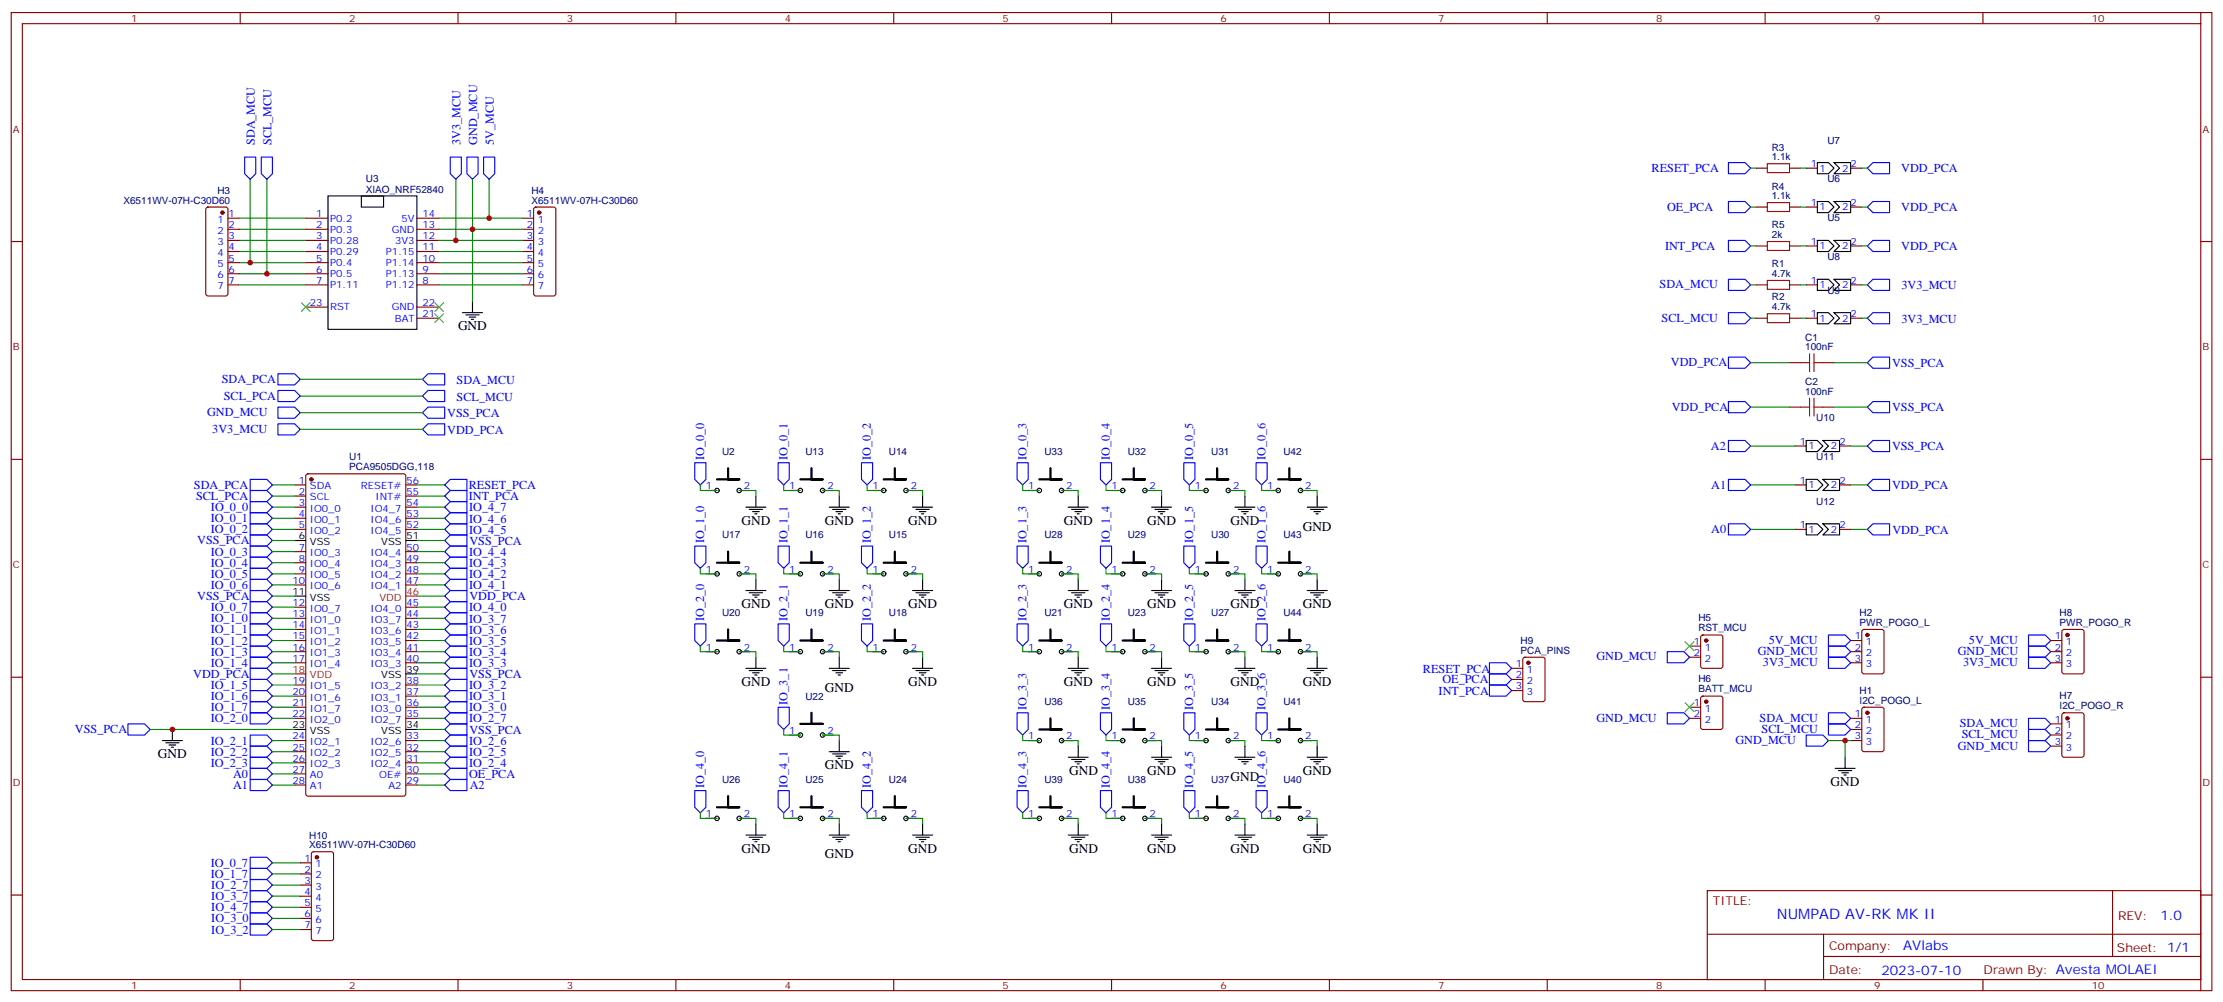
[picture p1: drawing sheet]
<svg xmlns="http://www.w3.org/2000/svg" width="706mm" height="318mm" viewBox="0 0 706 318" stroke-linecap="round" stroke-linejoin="round" font-family="sans-serif">
<defs><g id="words">
<text font-size="4.6" fill="#00f" x="564" y="291.7">NUMPAD AV-RK MK II</text>
<g font-size="4.2">
<text x="145.4" y="104.9">GND</text>
<text x="235.3" y="166.6">GND</text>
<text x="261.8" y="166.6">GND</text>
<text x="288.3" y="166.6">GND</text>
<text x="337.6" y="166.6">GND</text>
<text x="364.1" y="166.6">GND</text>
<text x="390.6" y="166.6">GND</text>
<text x="413.5" y="168.4">GND</text>
<text x="235.3" y="193.1">GND</text>
<text x="261.8" y="193.1">GND</text>
<text x="288.3" y="193.1">GND</text>
<text x="337.6" y="193.1">GND</text>
<text x="364.1" y="193.1">GND</text>
<text x="390.6" y="193.1">GND</text>
<text x="413.5" y="193.1">GND</text>
<text x="235.3" y="217.8">GND</text>
<text x="261.8" y="219.5">GND</text>
<text x="288.3" y="217.8">GND</text>
<text x="337.6" y="217.8">GND</text>
<text x="364.1" y="217.8">GND</text>
<text x="390.6" y="217.8">GND</text>
<text x="413.5" y="217.8">GND</text>
<text x="50.1" y="240.7">GND</text>
<text x="261.8" y="244.2">GND</text>
<text x="339.4" y="246">GND</text>
<text x="364.1" y="246">GND</text>
<text x="413.5" y="246">GND</text>
<text x="390.6" y="247.8">GND</text>
<text x="581.1" y="249.5">GND</text>
<text x="235.3" y="270.7">GND</text>
<text x="261.8" y="272.5">GND</text>
<text x="288.3" y="270.7">GND</text>
<text x="339.4" y="270.7">GND</text>
<text x="364.1" y="270.7">GND</text>
<text x="390.6" y="270.7">GND</text>
<text x="413.5" y="270.7">GND</text>
</g>
<g font-size="4.2" fill="#00f">
<text x="685.7" y="291.9">1.0</text>
<text x="604.1" y="301.5">AVlabs</text>
<text x="597.2" y="309.3">2023-07-10</text>
</g>
<g font-size="3.9" fill="#00f">
<text x="80.9" y="46.1" transform="rotate(-90 80.9 46.1)">SDA_MCU</text>
<text x="86.2" y="46.1" transform="rotate(-90 86.2 46.1)">SCL_MCU</text>
<text x="146.1" y="46.1" transform="rotate(-90 146.1 46.1)">3V3_MCU</text>
<text x="151.4" y="46.1" transform="rotate(-90 151.4 46.1)">GND_MCU</text>
<text x="156.7" y="46.1" transform="rotate(-90 156.7 46.1)">5V_MCU</text>
<text x="524.2" y="54.6">RESET_PCA</text>
<text x="603.5" y="54.7">VDD_PCA</text>
<text x="529.1" y="67">OE_PCA</text>
<text x="603.5" y="67">VDD_PCA</text>
<text x="528.5" y="79.3">INT_PCA</text>
<text x="603.5" y="79.4">VDD_PCA</text>
<text x="526.8" y="91.5">SDA_MCU</text>
<text x="603.6" y="91.9">3V3_MCU</text>
<text x="527.4" y="102.1">SCL_MCU</text>
<text x="603.6" y="102.5">3V3_MCU</text>
<text x="530.4" y="116.3">VDD_PCA</text>
<text x="600.6" y="116.5">VSS_PCA</text>
<text x="70.4" y="121.7">SDA_PCA</text>
<text x="144.9" y="121.9">SDA_MCU</text>
<text x="71" y="127">SCL_PCA</text>
<text x="144.9" y="127.1">SCL_MCU</text>
<text x="530.6" y="130.4">VDD_PCA</text>
<text x="600.6" y="130.6">VSS_PCA</text>
<text x="65.7" y="132">GND_MCU</text>
<text x="67.4" y="137.3">3V3_MCU</text>
<text x="142" y="132.3">VSS_PCA</text>
<text x="142" y="137.6">VDD_PCA</text>
<text x="543" y="143">A2</text>
<text x="600.5" y="142.8">VSS_PCA</text>
<text x="223.5" y="146" transform="rotate(-90 223.5 146)">IO_0_0</text>
<text x="250" y="146" transform="rotate(-90 250 146)">IO_0_1</text>
<text x="276.4" y="146" transform="rotate(-90 276.4 146)">IO_0_2</text>
<text x="325.8" y="146" transform="rotate(-90 325.8 146)">IO_0_3</text>
<text x="352.3" y="146" transform="rotate(-90 352.3 146)">IO_0_4</text>
<text x="378.7" y="146" transform="rotate(-90 378.7 146)">IO_0_5</text>
<text x="401.7" y="146" transform="rotate(-90 401.7 146)">IO_0_6</text>
<text x="61.6" y="155.2">SDA_PCA</text>
<text x="148.8" y="155.1">RESET_PCA</text>
<text x="543.2" y="155.1">A1</text>
<text x="600.5" y="155.1">VDD_PCA</text>
<text x="62.2" y="158.7">SCL_PCA</text>
<text x="148.8" y="158.6">INT_PCA</text>
<text x="66.9" y="165.8">IO_0_1</text>
<text x="67" y="162.3">IO_0_0</text>
<text x="148.9" y="162.3">IO_4_7</text>
<text x="148.9" y="165.9">IO_4_6</text>
<text x="62.6" y="172.8">VSS_PCA</text>
<text x="66.9" y="169.3">IO_0_2</text>
<text x="148.9" y="169.4">IO_4_5</text>
<text x="149" y="172.9">VSS_PCA</text>
<text x="223.5" y="172.5" transform="rotate(-90 223.5 172.5)">IO_1_0</text>
<text x="250" y="172.5" transform="rotate(-90 250 172.5)">IO_1_1</text>
<text x="276.4" y="172.5" transform="rotate(-90 276.4 172.5)">IO_1_2</text>
<text x="325.8" y="172.5" transform="rotate(-90 325.8 172.5)">IO_1_3</text>
<text x="352.3" y="172.5" transform="rotate(-90 352.3 172.5)">IO_1_4</text>
<text x="378.7" y="172.5" transform="rotate(-90 378.7 172.5)">IO_1_5</text>
<text x="401.7" y="172.5" transform="rotate(-90 401.7 172.5)">IO_1_6</text>
<text x="543.2" y="169.2">A0</text>
<text x="600.7" y="169.3">VDD_PCA</text>
<text x="66.9" y="176.3">IO_0_3</text>
<text x="66.9" y="179.9">IO_0_4</text>
<text x="148.9" y="180">IO_4_3</text>
<text x="148.9" y="176.4">IO_4_4</text>
<text x="66.9" y="183.4">IO_0_5</text>
<text x="148.9" y="183.5">IO_4_2</text>
<text x="62.6" y="190.5">VSS_PCA</text>
<text x="66.9" y="186.9">IO_0_6</text>
<text x="148.9" y="187">IO_4_1</text>
<text x="149" y="190.6">VDD_PCA</text>
<text x="66.9" y="194">IO_0_7</text>
<text x="66.9" y="197.5">IO_1_0</text>
<text x="148.9" y="194.1">IO_4_0</text>
<text x="148.9" y="197.6">IO_3_7</text>
<text x="223.5" y="197.2" transform="rotate(-90 223.5 197.2)">IO_2_0</text>
<text x="250" y="197.2" transform="rotate(-90 250 197.2)">IO_2_1</text>
<text x="276.4" y="197.2" transform="rotate(-90 276.4 197.2)">IO_2_2</text>
<text x="325.8" y="197.2" transform="rotate(-90 325.8 197.2)">IO_2_3</text>
<text x="352.3" y="197.2" transform="rotate(-90 352.3 197.2)">IO_2_4</text>
<text x="378.7" y="197.2" transform="rotate(-90 378.7 197.2)">IO_2_5</text>
<text x="401.7" y="197.2" transform="rotate(-90 401.7 197.2)">IO_2_6</text>
<text x="66.9" y="201">IO_1_1</text>
<text x="148.9" y="201.1">IO_3_6</text>
<text x="66.9" y="204.6">IO_1_2</text>
<text x="66.9" y="208.1">IO_1_3</text>
<text x="148.9" y="208.2">IO_3_4</text>
<text x="148.9" y="204.7">IO_3_5</text>
<text x="506.7" y="209.6">GND_MCU</text>
<text x="557.9" y="207.9">GND_MCU</text>
<text x="561.5" y="204.4">5V_MCU</text>
<text x="621.4" y="207.9">GND_MCU</text>
<text x="625" y="204.4">5V_MCU</text>
<text x="61.3" y="215.1">VDD_PCA</text>
<text x="66.9" y="211.6">IO_1_4</text>
<text x="148.9" y="211.7">IO_3_3</text>
<text x="149" y="215.2">VSS_PCA</text>
<text x="451.7" y="213.4">RESET_PCA</text>
<text x="559.6" y="211.4">3V3_MCU</text>
<text x="623.1" y="211.4">3V3_MCU</text>
<text x="66.9" y="218.7">IO_1_5</text>
<text x="148.9" y="218.7">IO_3_2</text>
<text x="456.6" y="220.5">INT_PCA</text>
<text x="457.8" y="216.9">OE_PCA</text>
<text x="66.9" y="222.2">IO_1_6</text>
<text x="66.9" y="225.7">IO_1_7</text>
<text x="148.9" y="225.7">IO_3_0</text>
<text x="148.9" y="222.2">IO_3_1</text>
<text x="250" y="223.6" transform="rotate(-90 250 223.6)">IO_3_1</text>
<text x="325.8" y="225.4" transform="rotate(-90 325.8 225.4)">IO_3_3</text>
<text x="352.3" y="225.4" transform="rotate(-90 352.3 225.4)">IO_3_4</text>
<text x="378.7" y="225.4" transform="rotate(-90 378.7 225.4)">IO_3_5</text>
<text x="401.7" y="225.4" transform="rotate(-90 401.7 225.4)">IO_3_6</text>
<text x="23.8" y="232.8">VSS_PCA</text>
<text x="66.9" y="229.3">IO_2_0</text>
<text x="148.9" y="229.3">IO_2_7</text>
<text x="149" y="232.9">VSS_PCA</text>
<text x="506.7" y="229">GND_MCU</text>
<text x="558.5" y="229.1">SDA_MCU</text>
<text x="559.2" y="232.6">SCL_MCU</text>
<text x="622" y="230.8">SDA_MCU</text>
<text x="66.9" y="236.3">IO_2_1</text>
<text x="66.9" y="239.8">IO_2_2</text>
<text x="148.9" y="239.8">IO_2_5</text>
<text x="148.9" y="236.3">IO_2_6</text>
<text x="550.8" y="236.1">GND_MCU</text>
<text x="621.4" y="237.9">GND_MCU</text>
<text x="622.7" y="234.4">SCL_MCU</text>
<text x="66.9" y="243.4">IO_2_3</text>
<text x="148.9" y="243.4">IO_2_4</text>
<text x="74" y="246.9">A0</text>
<text x="74" y="250.4">A1</text>
<text x="148.9" y="247">OE_PCA</text>
<text x="149.1" y="250.4">A2</text>
<text x="223.5" y="250.1" transform="rotate(-90 223.5 250.1)">IO_4_0</text>
<text x="250" y="250.1" transform="rotate(-90 250 250.1)">IO_4_1</text>
<text x="276.4" y="250.1" transform="rotate(-90 276.4 250.1)">IO_4_2</text>
<text x="325.8" y="250.1" transform="rotate(-90 325.8 250.1)">IO_4_3</text>
<text x="352.3" y="250.1" transform="rotate(-90 352.3 250.1)">IO_4_4</text>
<text x="378.7" y="250.1" transform="rotate(-90 378.7 250.1)">IO_4_5</text>
<text x="401.7" y="250.1" transform="rotate(-90 401.7 250.1)">IO_4_6</text>
<text x="66.9" y="275.1">IO_0_7</text>
<text x="66.9" y="278.6">IO_1_7</text>
<text x="67.1" y="282.2">IO_2_7</text>
<text x="67.1" y="285.6">IO_3_7</text>
<text x="67.1" y="289.1">IO_4_7</text>
<text x="67.1" y="292.8">IO_3_0</text>
<text x="67.1" y="296.3">IO_3_2</text>
</g>
<g font-size="3.9" fill="#800">
<text x="543.7" y="287.3">TITLE:</text>
<text x="672.3" y="291.9">REV:</text>
<text x="580.6" y="301.5">Company:</text>
<text x="671.9" y="302.1">Sheet: 1/1</text>
<text x="580.6" y="309.1">Date:</text>
<text x="629.6" y="309.2">Drawn By: Avesta MOLAEI</text>
</g>
<g font-size="3.2" fill="#800">
<text x="41.7" y="7">1</text>
<text x="110.8" y="7">2</text>
<text x="180" y="7">3</text>
<text x="249.1" y="7">4</text>
<text x="318.2" y="7">5</text>
<text x="387.4" y="7">6</text>
<text x="456.5" y="7">7</text>
<text x="525.7" y="7">8</text>
<text x="594.8" y="7">9</text>
<text x="664" y="7">10</text>
<text x="4.1" y="42.1">A</text>
<text x="699.1" y="42.1">A</text>
<text x="4.1" y="111.2">B</text>
<text x="699.1" y="111.2">B</text>
<text x="4.1" y="180.4">C</text>
<text x="699.1" y="180.4">C</text>
<text x="4.1" y="249.5">D</text>
<text x="699.1" y="249.5">D</text>
<text x="41.7" y="313.9">1</text>
<text x="110.8" y="313.9">2</text>
<text x="180" y="313.9">3</text>
<text x="249.1" y="313.9">4</text>
<text x="318.2" y="313.9">5</text>
<text x="387.4" y="313.9">6</text>
<text x="456.5" y="313.9">7</text>
<text x="525.7" y="313.9">8</text>
<text x="594.8" y="313.9">9</text>
<text x="664" y="313.9">10</text>
</g>
<g font-size="3.2" fill="#000080">
<text x="562.3" y="48">R3</text>
<text x="580" y="45.6">U7</text>
<text x="562.3" y="50.9">1.1k</text>
<text x="116.1" y="57.9">U3</text>
<text x="580" y="57.9">U6</text>
<text x="39.2" y="64.7">X6511WV-07H-C30D60</text>
<text x="69" y="61.5">H3</text>
<text x="116.1" y="61.1">XIAO_NRF52840</text>
<text x="168.7" y="64.7">X6511WV-07H-C30D60</text>
<text x="168.7" y="61.5">H4</text>
<text x="562.3" y="63.3">1.1k</text>
<text x="562.3" y="60.3">R4</text>
<text x="580" y="70.3">U5</text>
<text x="562.4" y="75.6">2k</text>
<text x="562.4" y="72.4">R5</text>
<text x="580" y="82.6">U8</text>
<text x="562.4" y="87.9">4.7k</text>
<text x="562.4" y="84.7">R1</text>
<text x="562.4" y="95.3">R2</text>
<text x="580" y="93.2">U9</text>
<text x="562.4" y="98.5">4.7k</text>
<text x="573" y="111.2">100nF</text>
<text x="573" y="108.1">C1</text>
<text x="573" y="125.3">100nF</text>
<text x="573" y="122.2">C2</text>
<text x="576.5" y="133.8">U10</text>
<text x="110.8" y="149.3">PCA9505DGG,118</text>
<text x="110.8" y="146.2">U1</text>
<text x="229.2" y="144.4">U2</text>
<text x="255.7" y="144.4">U13</text>
<text x="282.1" y="144.4">U14</text>
<text x="331.5" y="144.4">U33</text>
<text x="358" y="144.4">U32</text>
<text x="384.4" y="144.4">U31</text>
<text x="407.3" y="144.4">U42</text>
<text x="576.5" y="146.1">U11</text>
<text x="576.5" y="160.2">U12</text>
<text x="229.2" y="170.9">U17</text>
<text x="255.7" y="170.9">U16</text>
<text x="282.1" y="170.9">U15</text>
<text x="331.5" y="170.9">U28</text>
<text x="358" y="170.9">U29</text>
<text x="384.4" y="170.9">U30</text>
<text x="407.3" y="170.9">U43</text>
<text x="229.2" y="195.6">U20</text>
<text x="255.7" y="195.6">U19</text>
<text x="282.1" y="195.6">U18</text>
<text x="331.5" y="195.6">U21</text>
<text x="358" y="195.6">U23</text>
<text x="384.4" y="195.6">U27</text>
<text x="407.3" y="195.6">U44</text>
<text x="539.1" y="197.2">H5</text>
<text x="590.2" y="195.5">H2</text>
<text x="653.7" y="195.5">H8</text>
<text x="539.1" y="200.4">RST_MCU</text>
<text x="590.2" y="198.6">PWR_POGO_L</text>
<text x="653.7" y="198.6">PWR_POGO_R</text>
<text x="482.6" y="207.4">PCA_PINS</text>
<text x="482.6" y="204.3">H9</text>
<text x="539.1" y="219.8">BATT_MCU</text>
<text x="539.1" y="216.6">H6</text>
<text x="590.2" y="220.2">H1</text>
<text x="653.7" y="222">H7</text>
<text x="255.7" y="222.1">U22</text>
<text x="331.5" y="223.8">U36</text>
<text x="358" y="223.8">U35</text>
<text x="384.4" y="223.8">U34</text>
<text x="407.3" y="223.8">U41</text>
<text x="590.2" y="223.3">I2C_POGO_L</text>
<text x="653.7" y="225.1">I2C_POGO_R</text>
<text x="229.2" y="248.5">U26</text>
<text x="255.7" y="248.5">U25</text>
<text x="282.1" y="248.5">U24</text>
<text x="331.5" y="248.5">U39</text>
<text x="358" y="248.5">U38</text>
<text x="384.4" y="248.5">U37</text>
<text x="407.3" y="248.5">U40</text>
<text x="98.1" y="269.3">X6511WV-07H-C30D60</text>
<text x="98.1" y="266.2">H10</text>
</g>
<g font-size="3.2" fill="#00f">
<text x="574.8" y="53">1</text>
<text x="587.4" y="53">2</text>
<text x="577.5" y="54.4">1</text>
<text x="584.7" y="54.4">2</text>
<text x="574.8" y="65.4">1</text>
<text x="587.4" y="65.4">2</text>
<text x="69" y="70.7">1</text>
<text x="72.5" y="68.9">1</text>
<text x="100.3" y="68.9">1</text>
<text x="104.8" y="70.3">P0.2</text>
<text x="127.4" y="70.3">5V</text>
<text x="134.1" y="68.9">14</text>
<text x="167.2" y="68.9">1</text>
<text x="170.7" y="70.7">1</text>
<text x="577.5" y="66.8">1</text>
<text x="584.7" y="66.8">2</text>
<text x="69" y="74.2">2</text>
<text x="69" y="77.7">3</text>
<text x="72.5" y="72.4">2</text>
<text x="72.5" y="76">3</text>
<text x="100.3" y="76">3</text>
<text x="100.3" y="72.4">2</text>
<text x="104.8" y="77.4">P0.28</text>
<text x="104.8" y="73.8">P0.3</text>
<text x="124.3" y="73.8">GND</text>
<text x="125.4" y="77.4">3V3</text>
<text x="134.1" y="76">12</text>
<text x="134.1" y="72.4">13</text>
<text x="167.2" y="72.4">2</text>
<text x="167.2" y="76">3</text>
<text x="170.7" y="74.2">2</text>
<text x="170.7" y="77.7">3</text>
<text x="574.8" y="77.7">1</text>
<text x="587.4" y="77.7">2</text>
<text x="69" y="81.2">4</text>
<text x="72.5" y="79.5">4</text>
<text x="72.5" y="83">5</text>
<text x="100.3" y="79.5">4</text>
<text x="100.3" y="83">5</text>
<text x="104.8" y="80.9">P0.29</text>
<text x="122.5" y="80.9">P1.15</text>
<text x="134.1" y="83">10</text>
<text x="134.1" y="79.5">11</text>
<text x="167.2" y="79.5">4</text>
<text x="167.2" y="83">5</text>
<text x="170.7" y="81.2">4</text>
<text x="577.5" y="79.1">1</text>
<text x="584.7" y="79.1">2</text>
<text x="69" y="84.8">5</text>
<text x="69" y="88.3">6</text>
<text x="72.5" y="86.5">6</text>
<text x="100.3" y="86.5">6</text>
<text x="104.8" y="84.4">P0.4</text>
<text x="104.8" y="87.9">P0.5</text>
<text x="122.5" y="87.9">P1.13</text>
<text x="122.5" y="84.4">P1.14</text>
<text x="134.1" y="86.5">9</text>
<text x="167.2" y="86.5">6</text>
<text x="170.7" y="84.8">5</text>
<text x="170.7" y="88.3">6</text>
<text x="69" y="91.8">7</text>
<text x="72.5" y="90.1">7</text>
<text x="100.3" y="90.1">7</text>
<text x="104.8" y="91.5">P1.11</text>
<text x="122.5" y="91.5">P1.12</text>
<text x="134.1" y="90.1">8</text>
<text x="167.2" y="90.1">7</text>
<text x="170.7" y="91.8">7</text>
<text x="574.8" y="90.1">1</text>
<text x="577.5" y="91.5">1</text>
<text x="584.7" y="91.5">2</text>
<text x="587.4" y="90.1">2</text>
<text x="98.3" y="97.1">23</text>
<text x="104.8" y="98.5">RST</text>
<text x="124.3" y="98.5">GND</text>
<text x="134.1" y="100.6">21</text>
<text x="134.1" y="97.1">22</text>
<text x="574.8" y="100.6">1</text>
<text x="587.4" y="100.6">2</text>
<text x="125.3" y="102.1">BAT</text>
<text x="577.5" y="102.1">1</text>
<text x="584.7" y="102.1">2</text>
<text x="571.3" y="141.2">1</text>
<text x="574" y="142.6">1</text>
<text x="581.2" y="142.6">2</text>
<text x="583.9" y="141.2">2</text>
<text x="94.9" y="153.6">1</text>
<text x="98.4" y="155.3">SDA</text>
<text x="114.6" y="155.3">RESET#</text>
<text x="129" y="153.6">56</text>
<text x="224" y="155.3">1</text>
<text x="236.1" y="155.3">2</text>
<text x="250.5" y="155.3">1</text>
<text x="262.6" y="155.3">2</text>
<text x="277" y="155.3">1</text>
<text x="289.1" y="155.3">2</text>
<text x="326.4" y="155.3">1</text>
<text x="338.4" y="155.3">2</text>
<text x="352.8" y="155.3">1</text>
<text x="364.9" y="155.3">2</text>
<text x="379.3" y="155.3">1</text>
<text x="391.4" y="155.3">2</text>
<text x="402.2" y="155.3">1</text>
<text x="414.3" y="155.3">2</text>
<text x="571.3" y="153.6">1</text>
<text x="574" y="155">1</text>
<text x="581.2" y="155">2</text>
<text x="583.9" y="153.6">2</text>
<text x="94.9" y="157.1">2</text>
<text x="94.9" y="160.6">3</text>
<text x="98.4" y="158.9">SCL</text>
<text x="119.2" y="158.9">INT#</text>
<text x="129" y="160.6">54</text>
<text x="129" y="157.1">55</text>
<text x="94.9" y="164.1">4</text>
<text x="94.9" y="167.7">5</text>
<text x="98.4" y="162.4">IO0_0</text>
<text x="98.4" y="165.9">IO0_1</text>
<text x="117.6" y="165.9">IO4_6</text>
<text x="117.6" y="162.4">IO4_7</text>
<text x="129" y="167.7">52</text>
<text x="129" y="164.1">53</text>
<text x="571.3" y="167.7">1</text>
<text x="583.9" y="167.7">2</text>
<text x="98.4" y="169.4">IO0_2</text>
<text x="117.6" y="169.4">IO4_5</text>
<text x="574" y="169.1">1</text>
<text x="581.2" y="169.1">2</text>
<text x="94.9" y="174.7">7</text>
<text x="94.9" y="178.3">8</text>
<text x="98.4" y="176.5">IO0_3</text>
<text x="117.6" y="176.5">IO4_4</text>
<text x="129" y="178.3">49</text>
<text x="129" y="174.7">50</text>
<text x="92.8" y="185.3">10</text>
<text x="94.9" y="181.8">9</text>
<text x="98.4" y="180">IO0_4</text>
<text x="98.4" y="183.6">IO0_5</text>
<text x="117.6" y="183.6">IO4_2</text>
<text x="117.6" y="180">IO4_3</text>
<text x="129" y="185.3">47</text>
<text x="129" y="181.8">48</text>
<text x="224" y="181.8">1</text>
<text x="236.1" y="181.8">2</text>
<text x="250.5" y="181.8">1</text>
<text x="262.6" y="181.8">2</text>
<text x="277" y="181.8">1</text>
<text x="289.1" y="181.8">2</text>
<text x="326.4" y="181.8">1</text>
<text x="338.4" y="181.8">2</text>
<text x="352.8" y="181.8">1</text>
<text x="364.9" y="181.8">2</text>
<text x="379.3" y="181.8">1</text>
<text x="391.4" y="181.8">2</text>
<text x="402.2" y="181.8">1</text>
<text x="414.3" y="181.8">2</text>
<text x="98.4" y="187.1">IO0_6</text>
<text x="117.6" y="187.1">IO4_1</text>
<text x="92.8" y="192.4">12</text>
<text x="92.8" y="195.9">13</text>
<text x="98.4" y="194.1">IO0_7</text>
<text x="98.4" y="197.7">IO1_0</text>
<text x="117.6" y="197.7">IO3_7</text>
<text x="117.6" y="194.1">IO4_0</text>
<text x="129" y="195.9">44</text>
<text x="129" y="192.4">45</text>
<text x="92.8" y="199.4">14</text>
<text x="92.8" y="203">15</text>
<text x="98.4" y="201.2">IO1_1</text>
<text x="117.6" y="201.2">IO3_6</text>
<text x="129" y="203">42</text>
<text x="129" y="199.4">43</text>
<text x="588.7" y="203">1</text>
<text x="652.2" y="203">1</text>
<text x="92.8" y="206.5">16</text>
<text x="98.4" y="204.7">IO1_2</text>
<text x="98.4" y="208.2">IO1_3</text>
<text x="117.6" y="208.2">IO3_4</text>
<text x="117.6" y="204.7">IO3_5</text>
<text x="129" y="206.5">41</text>
<text x="224" y="206.5">1</text>
<text x="236.1" y="206.5">2</text>
<text x="250.5" y="206.5">1</text>
<text x="262.6" y="206.5">2</text>
<text x="277" y="206.5">1</text>
<text x="289.1" y="206.5">2</text>
<text x="326.4" y="206.5">1</text>
<text x="338.4" y="206.5">2</text>
<text x="352.8" y="206.5">1</text>
<text x="364.9" y="206.5">2</text>
<text x="379.3" y="206.5">1</text>
<text x="391.4" y="206.5">2</text>
<text x="402.2" y="206.5">1</text>
<text x="414.3" y="206.5">2</text>
<text x="537.6" y="204.7">1</text>
<text x="537.6" y="208.2">2</text>
<text x="541.1" y="206.5">1</text>
<text x="588.7" y="206.5">2</text>
<text x="592.2" y="204.7">1</text>
<text x="592.2" y="208.2">2</text>
<text x="652.2" y="206.5">2</text>
<text x="655.7" y="204.7">1</text>
<text x="655.7" y="208.2">2</text>
<text x="92.8" y="210">17</text>
<text x="98.4" y="211.8">IO1_4</text>
<text x="117.6" y="211.8">IO3_3</text>
<text x="129" y="210">40</text>
<text x="481.1" y="211.8">1</text>
<text x="481.1" y="215.3">2</text>
<text x="484.6" y="213.5">1</text>
<text x="541.1" y="210">2</text>
<text x="588.7" y="210">3</text>
<text x="592.2" y="211.8">3</text>
<text x="652.2" y="210">3</text>
<text x="655.7" y="211.8">3</text>
<text x="92.8" y="217.1">19</text>
<text x="92.8" y="220.6">20</text>
<text x="98.4" y="218.8">IO1_5</text>
<text x="117.6" y="218.8">IO3_2</text>
<text x="129" y="220.6">37</text>
<text x="129" y="217.1">38</text>
<text x="481.1" y="218.8">3</text>
<text x="484.6" y="217.1">2</text>
<text x="484.6" y="220.6">3</text>
<text x="92.8" y="224.1">21</text>
<text x="92.8" y="227.6">22</text>
<text x="98.4" y="222.4">IO1_6</text>
<text x="98.4" y="225.9">IO1_7</text>
<text x="117.6" y="225.9">IO3_0</text>
<text x="117.6" y="222.4">IO3_1</text>
<text x="129" y="227.6">35</text>
<text x="129" y="224.1">36</text>
<text x="537.6" y="224.1">1</text>
<text x="537.6" y="227.6">2</text>
<text x="541.1" y="225.9">1</text>
<text x="588.7" y="227.6">1</text>
<text x="98.4" y="229.4">IO2_0</text>
<text x="117.6" y="229.4">IO2_7</text>
<text x="250.5" y="232.9">1</text>
<text x="262.6" y="232.9">2</text>
<text x="541.1" y="229.4">2</text>
<text x="588.7" y="231.2">2</text>
<text x="592.2" y="229.4">1</text>
<text x="592.2" y="232.9">2</text>
<text x="652.2" y="229.4">1</text>
<text x="652.2" y="232.9">2</text>
<text x="655.7" y="231.2">1</text>
<text x="92.8" y="234.7">24</text>
<text x="92.8" y="238.2">25</text>
<text x="98.4" y="236.5">IO2_1</text>
<text x="98.4" y="240">IO2_2</text>
<text x="117.6" y="240">IO2_5</text>
<text x="117.6" y="236.5">IO2_6</text>
<text x="129" y="238.2">32</text>
<text x="129" y="234.7">33</text>
<text x="326.4" y="234.7">1</text>
<text x="338.4" y="234.7">2</text>
<text x="352.8" y="234.7">1</text>
<text x="364.9" y="234.7">2</text>
<text x="379.3" y="234.7">1</text>
<text x="391.4" y="234.7">2</text>
<text x="402.2" y="234.7">1</text>
<text x="414.3" y="234.7">2</text>
<text x="588.7" y="234.7">3</text>
<text x="592.2" y="236.5">3</text>
<text x="652.2" y="236.5">3</text>
<text x="655.7" y="234.7">2</text>
<text x="655.7" y="238.2">3</text>
<text x="92.8" y="241.8">26</text>
<text x="92.8" y="245.3">27</text>
<text x="98.4" y="243.5">IO2_3</text>
<text x="117.6" y="243.5">IO2_4</text>
<text x="129" y="245.3">30</text>
<text x="129" y="241.8">31</text>
<text x="92.8" y="248.8">28</text>
<text x="98.4" y="247.1">A0</text>
<text x="98.4" y="250.6">A1</text>
<text x="120.4" y="247.1">OE#</text>
<text x="123.3" y="250.6">A2</text>
<text x="129" y="248.8">29</text>
<text x="224" y="259.4">1</text>
<text x="236.1" y="259.4">2</text>
<text x="250.5" y="259.4">1</text>
<text x="262.6" y="259.4">2</text>
<text x="277" y="259.4">1</text>
<text x="289.1" y="259.4">2</text>
<text x="326.4" y="259.4">1</text>
<text x="338.4" y="259.4">2</text>
<text x="352.8" y="259.4">1</text>
<text x="364.9" y="259.4">2</text>
<text x="379.3" y="259.4">1</text>
<text x="391.4" y="259.4">2</text>
<text x="402.2" y="259.4">1</text>
<text x="414.3" y="259.4">2</text>
<text x="96.6" y="273.5">1</text>
<text x="100.1" y="275.3">1</text>
<text x="96.6" y="277">2</text>
<text x="96.6" y="280.6">3</text>
<text x="100.1" y="278.8">2</text>
<text x="96.6" y="284.1">4</text>
<text x="96.6" y="287.6">5</text>
<text x="100.1" y="282.3">3</text>
<text x="100.1" y="285.9">4</text>
<text x="96.6" y="291.1">6</text>
<text x="100.1" y="289.4">5</text>
<text x="100.1" y="292.9">6</text>
<text x="96.6" y="294.7">7</text>
<text x="100.1" y="296.4">7</text>
</g>
<g font-size="3.2">
<text x="94.9" y="171.2">6</text>
<text x="98.4" y="173">VSS</text>
<text x="121" y="173">VSS</text>
<text x="129" y="171.2">51</text>
<text x="92.8" y="188.8">11</text>
<text x="98.4" y="190.6">VSS</text>
<text x="121" y="215.3">VSS</text>
<text x="129" y="213.5">39</text>
<text x="92.8" y="231.2">23</text>
<text x="98.4" y="232.9">VSS</text>
<text x="121" y="232.9">VSS</text>
<text x="129" y="231.2">34</text>
</g>
<g font-size="3.2" fill="#f00">
<text x="120.4" y="190.6">VDD</text>
<text x="129" y="188.8">46</text>
<text x="92.8" y="213.5">18</text>
<text x="98.4" y="215.3">VDD</text>
</g>
</g></defs>
<g fill="none" stroke="#870000" stroke-width=".35">
<path d="M3.6 4h698.5v310.4h-698.5zM7.1 7.5h691.4v303.4h-691.4zM76.2 4v3.5M145.4 4v3.5M214.5 4v3.5M283.7 4v3.5M352.8 4v3.5M422 4v3.5M491.1 4v3.5M560.2 4v3.5M629.4 4v3.5M698.5 4v3.5"/>
<path d="M557.4 53.4h3.6M568 53.4h3.5M573.3 53.4h3.5M587.4 53.4h3.5M3.6 76.7h3.5M65.5 65.9l.5-.2h5.6l.7 .5 .1 27-.3 .5-.5 .2h-5.6l-.5-.2-.2-.5v-26.8zM72.4 69.3h3.5M72.4 76.3h3.5M72.4 72.8h3.5M72.4 79.8h3.5M97 69.3h7.1M97 76.3h7.1"/>
<path d="M97 72.8h7.1M97 79.8h7.1M132.3 69.3h7.1M132.3 76.3h7.1M132.3 72.8h7.1M132.3 79.8h7.1M165.8 69.3h3.6M165.8 76.3h3.6M165.8 72.8h3.6M165.8 79.8h3.6M169.6 65.9l.5-.2h5.6l.7 .5v27l-.2 .5-.5 .2h-5.6l-.5-.2-.2-.5v-26.8zM557.4 65.7h3.6"/>
<path d="M557.4 78.1h3.6M568 65.7h3.5M568 78.1h3.5M573.3 65.7h3.5M573.3 78.1h3.5M587.4 65.7h3.5M587.4 78.1h3.5M698.5 76.7h3.6M72.4 83.4h3.5M72.4 86.9h3.5M72.4 90.4h3.5M97 83.4h7.1"/>
<path d="M97 86.9h7.1M97 90.4h7.1M97 97.5h7.1M132.3 83.4h7.1M132.3 86.9h7.1M132.3 90.4h7.1M132.3 97.5h7.1M165.8 83.4h3.6M165.8 86.9h3.6M165.8 90.4h3.6M557.4 90.4h3.6M568 90.4h3.5"/>
<path d="M573.3 90.4h3.5M587.4 90.4h3.5M132.3 101h7.1M557.4 101h3.6M568 101h3.5M568 115.1h3.5M573.3 101h3.5M578.6 115.1h3.5M587.4 101h3.5M568 129.2h3.5M578.6 129.2h3.5M3.6 145.8h3.5"/>
<path d="M93.5 153.9h3.5M93.5 157.4h3.5M97.3 150.6l.5-.2h30.3l.6 .4 .1 101.2-.5 .6-30.5 .1-.7-.5-.1-101.1zM128.8 153.9h3.5M128.8 157.4h3.5M224 155.7h3.6M234.6 155.7h3.6M250.5 155.7h3.5M261.1 155.7h3.5M277 155.7h3.5M287.5 155.7h3.6M326.4 155.7h3.5"/>
<path d="M336.9 155.7h3.6M352.8 155.7h3.5M363.4 155.7h3.5M379.3 155.7h3.5M389.9 155.7h3.5M402.2 155.7h3.5M412.8 155.7h3.5M569.8 153.9h3.5M569.8 141.6h3.5M583.9 153.9h3.5M583.9 141.6h3.5M698.5 145.8h3.6"/>
<path d="M93.5 161h3.5M93.5 164.5h3.5M93.5 168h3.5M93.5 175.1h3.5M93.5 178.6h3.5M128.8 161h3.5M128.8 164.5h3.5M128.8 168h3.5M128.8 175.1h3.5M128.8 178.6h3.5M569.8 168h3.5M583.9 168h3.5"/>
<path d="M93.5 182.1h3.5M93.5 185.7h3.5M93.5 192.7h3.5M93.5 196.3h3.5M93.5 199.8h3.5M128.8 182.1h3.5M128.8 185.7h3.5M128.8 192.7h3.5M128.8 196.3h3.5M128.8 199.8h3.5M224 182.1h3.6M234.6 182.1h3.6"/>
<path d="M250.5 182.1h3.5M261.1 182.1h3.5M277 182.1h3.5M287.5 182.1h3.6M326.4 182.1h3.5M336.9 182.1h3.6M352.8 182.1h3.5M363.4 182.1h3.5M379.3 182.1h3.5M389.9 182.1h3.5M402.2 182.1h3.5M412.8 182.1h3.5"/>
<path d="M591.2 200l.4-.2h5.7l.6 .4 .1 13-.5 .6-5.9 .1-.6-.5-.1-12.9zM654.7 200l.4-.2h5.7l.6 .4 .1 13-.5 .6-5.9 .1-.6-.5-.1-12.9zM3.6 214.9h3.5M93.5 203.3h3.5M93.5 206.8h3.5M93.5 210.4h3.5M93.5 217.4h3.5M128.8 203.3h3.5M128.8 206.8h3.5M128.8 210.4h3.5M128.8 217.4h3.5M224 206.8h3.6"/>
<path d="M234.6 206.8h3.6M250.5 206.8h3.5M261.1 206.8h3.5M277 206.8h3.5M287.5 206.8h3.6M326.4 206.8h3.5M336.9 206.8h3.6M352.8 206.8h3.5M363.4 206.8h3.5M379.3 206.8h3.5M389.9 206.8h3.5M402.2 206.8h3.5"/>
<path d="M412.8 206.8h3.5M479.8 212.1h3.5M479.8 215.7h3.5M479.8 219.2h3.5M483.6 208.8l.4-.2h5.7l.6 .4 .1 13-.5 .7h-5.9l-.6-.5-.1-12.9zM536.3 205.1h3.5M536.3 208.6h3.5M540 201.7l.5-.2h5.6l.7 .5v9.4l-.4 .7h-5.9l-.7-.4v-9.5zM587.4 203.3h3.5M587.4 206.8h3.5M587.4 210.4h3.5M650.9 203.3h3.5"/>
<path d="M650.9 206.8h3.5M650.9 210.4h3.5M698.5 214.9h3.6M93.5 220.9h3.5M93.5 224.5h3.5M93.5 228h3.5M93.5 235.1h3.5M93.5 238.6h3.5M128.8 220.9h3.5M128.8 224.5h3.5M128.8 228h3.5M128.8 235.1h3.5"/>
<path d="M128.8 238.6h3.5M250.5 233.3h3.5M261.1 233.3h3.5M326.4 235.1h3.5M336.9 235.1h3.6M352.8 235.1h3.5M363.4 235.1h3.5M379.3 235.1h3.5M389.9 235.1h3.5M402.2 235.1h3.5M412.8 235.1h3.5M536.3 224.5h3.5"/>
<path d="M536.3 228h3.5M540 221.2l.5-.3h5.6l.7 .5v9.4l-.4 .7h-5.9l-.7-.4v-9.4zM587.4 228h3.5M587.4 235.1h3.5M587.4 231.5h3.5M591.2 224.7l.4-.2h5.7l.6 .4 .1 13-.5 .6-5.9 .1-.6-.5-.1-12.9zM650.9 229.8h3.5M650.9 233.3h3.5M650.9 236.8h3.5M654.7 226.4l.4-.2h5.7l.6 .5 .1 12.9-.5 .7h-5.9l-.6-.4-.1-13zM93.5 242.1h3.5M93.5 245.6h3.5"/>
<path d="M93.5 249.2h3.5M128.8 242.1h3.5M128.8 245.6h3.5M128.8 249.2h3.5M224 259.8h3.6M234.6 259.8h3.6M250.5 259.8h3.5M261.1 259.8h3.5M277 259.8h3.5M287.5 259.8h3.6M326.4 259.8h3.5M336.9 259.8h3.6"/>
<path d="M352.8 259.8h3.5M363.4 259.8h3.5M379.3 259.8h3.5M389.9 259.8h3.5M402.2 259.8h3.5M412.8 259.8h3.5M95.3 273.9h3.5M95.3 277.4h3.5M99 270.5l.5-.2h5.7l.6 .5 .1 27.1-.3 .4-.4 .3h-5.7l-.5-.3-.2-.4v-26.9zM3.6 284.1h3.5M95.3 280.9h3.5M95.3 284.4h3.5"/>
<path d="M95.3 288h3.5M95.3 291.5h3.5M95.3 295h3.5M541.9 282.7h156.6v28.2h-156.6zM541.9 296.5h156.5M578.8 296.5v14.1M670.5 282.7v20.9M698.5 284.1h3.6M76.2 310.9v3.5M145.4 310.9v3.5M214.5 310.9v3.5M283.7 310.9v3.5"/>
<path d="M352.8 310.9v3.5M422 310.9v3.5M491.1 310.9v3.5M560.2 310.9v3.5M578.8 303.6h119.6M629.4 310.9v3.5M698.5 310.9v3.5"/>
</g>
<g fill="#870000" stroke="#870000" stroke-width=".35">
<circle cx="98.8" cy="152.2" r=".53"/>
<circle cx="592.7" cy="226.2" r=".53"/>
<circle cx="592.7" cy="201.5" r=".53"/>
<circle cx="70.6" cy="67.5" r=".53"/>
<circle cx="171.1" cy="67.5" r=".53"/>
<circle cx="541.5" cy="203.3" r=".53"/>
<circle cx="541.5" cy="222.7" r=".53"/>
<circle cx="656.2" cy="228" r=".53"/>
<circle cx="656.2" cy="201.5" r=".53"/>
<circle cx="485.1" cy="210.4" r=".53"/>
<circle cx="100.6" cy="272.1" r=".53"/>
</g>
<g fill="none" stroke="#000" stroke-width=".35">
<path d="M576.8 51.6h3.6l1.7 1.8-1.7 1.7h-3.6zM582.1 51.6h5.3v3.5h-5.3l1.8-1.7zM104.1 62.2h28.2v42.3h-28.2zM114.7 62.2h7v3.5h-7zM576.8 76.3h3.6l1.7 1.8-1.7 1.7h-3.6zM576.8 64h3.6l1.7 1.7-1.7 1.8h-3.6zM582.1 76.3h5.3v3.5h-5.3l1.8-1.7zM582.1 64h5.3v3.5h-5.3l1.8-1.8zM146.8 99.2h6.3M147.8 99.9h4.3M150 95.7v3.5M576.8 88.7h3.6l1.7 1.7-1.7 1.8h-3.6z"/>
<path d="M576.8 99.2h3.6l1.7 1.8-1.7 1.8h-3.6zM582.1 88.7h5.3v3.5h-5.3l1.8-1.8zM582.1 99.2h5.3v3.6h-5.3l1.8-1.8zM148.9 100.6h2.1M149.6 101.4h.7M573.3 139.8h3.5l1.8 1.8-1.8 1.7h-3.5zM578.6 139.8h5.3v3.5h-5.3l1.8-1.7zM239.9 157.4v3.6M266.4 157.4v3.6M292.8 157.4v3.6M342.2 157.4v3.6M368.7 157.4v3.6"/>
<path d="M395.1 157.4v3.6M418.1 157.4v3.6M573.3 152.2h3.5l1.8 1.7-1.8 1.8h-3.5zM578.6 152.2h5.3v3.5h-5.3l1.8-1.8zM93.5 171.6h3.5M128.8 171.6h3.5M236.7 161h6.4M237.8 161.7h4.2M238.9 162.4h2.1M239.6 163.1h.7M263.2 161h6.4M264.3 161.7h4.2"/>
<path d="M265.3 162.4h2.1M266 163.1h.7M289.7 161h6.3M290.7 161.7h4.3M291.8 162.4h2.1M292.5 163.1h.7M339.1 161h6.3M340.1 161.7h4.2M341.2 162.4h2.1M341.9 163.1h.7M365.5 161h6.4M366.6 161.7h4.2"/>
<path d="M367.6 162.4h2.1M368.3 163.1h.7M392 161h6.3M393 161.7h4.3M394.1 162.4h2.1M394.8 163.1h.7M414.9 161h6.4M416 161.7h4.2M417 162.4h2.1M417.7 163.1h.7M573.3 166.3h3.5l1.8 1.7-1.8 1.8h-3.5zM578.6 166.3h5.3v3.5h-5.3l1.8-1.8z"/>
<path d="M93.5 189.2h3.5M236.7 187.4h6.4M237.8 188.1h4.2M238.9 188.8h2.1M239.6 189.5h.7M239.9 183.9v3.5M263.2 187.4h6.4M264.3 188.1h4.2M265.3 188.8h2.1M266 189.5h.7M266.4 183.9v3.5M289.7 187.4h6.3"/>
<path d="M290.7 188.1h4.3M291.8 188.8h2.1M292.5 189.5h.7M292.8 183.9v3.5M339.1 187.4h6.3M340.1 188.1h4.2M341.2 188.8h2.1M341.9 189.5h.7M342.2 183.9v3.5M365.5 187.4h6.4M366.6 188.1h4.2M367.6 188.8h2.1"/>
<path d="M368.3 189.5h.7M368.7 183.9v3.5M392 187.4h6.3M393 188.1h4.3M394.1 188.8h2.1M394.8 189.5h.7M395.1 183.9v3.5M414.9 187.4h6.4M416 188.1h4.2M417 188.8h2.1M417.7 189.5h.7M418.1 183.9v3.5"/>
<path d="M128.8 213.9h3.5M236.7 212.1h6.4M237.8 212.8h4.2M238.9 213.5h2.1M239.6 214.2h.7M239.9 208.6v3.5M263.2 212.1h6.4M264.3 212.8h4.2M265.3 213.5h2.1M266 214.2h.7M266.4 208.6v3.5M289.7 212.1h6.3"/>
<path d="M290.7 212.8h4.3M291.8 213.5h2.1M292.5 214.2h.7M292.8 208.6v3.5M339.1 212.1h6.3M340.1 212.8h4.2M341.2 213.5h2.1M341.9 214.2h.7M342.2 208.6v3.5M365.5 212.1h6.4M366.6 212.8h4.2M367.6 213.5h2.1"/>
<path d="M368.3 214.2h.7M368.7 208.6v3.5M392 212.1h6.3M393 212.8h4.3M394.1 213.5h2.1M394.8 214.2h.7M395.1 208.6v3.5M414.9 212.1h6.4M416 212.8h4.2M417 213.5h2.1M417.7 214.2h.7M418.1 208.6v3.5"/>
<path d="M51.5 235.1h6.4M52.6 235.8h4.2M53.7 236.5h2.1M54.4 237.2h.7M54.7 231.5v3.6M93.5 231.5h3.5M128.8 231.5h3.5M263.2 238.6h6.4M264.3 239.3h4.2M265.3 240h2.1M266.4 235.1v3.5M342.2 236.8v3.5"/>
<path d="M368.7 236.8v3.5M395.1 236.8v3.5M418.1 236.8v3.5M266 240.7h.7M339.1 240.3h6.3M340.1 241.1h4.2M341.2 241.8h2.1M341.9 242.5h.7M365.5 240.3h6.4M366.6 241.1h4.2M367.6 241.8h2.1M368.3 242.5h.7"/>
<path d="M392 240.3h6.3M393 241.1h4.3M394.1 241.8h2.1M394.8 242.5h.7M414.9 240.3h6.4M416 241.1h4.2M417 241.8h2.1M417.7 242.5h.7M582.5 243.9h6.3M583.5 244.6h4.3M584.6 245.3h2.1M585.3 246h.7"/>
<path d="M585.6 240.3v3.6M236.7 265h6.4M237.8 265.7h4.2M238.9 266.5h2.1M239.6 267.2h.7M239.9 261.5v3.5M263.2 265h6.4M264.3 265.7h4.2M265.3 266.5h2.1M266 267.2h.7M266.4 261.5v3.5M289.7 265h6.3"/>
<path d="M290.7 265.7h4.3M291.8 266.5h2.1M292.5 267.2h.7M292.8 261.5v3.5M339.1 265h6.3M340.1 265.7h4.2M341.2 266.5h2.1M341.9 267.2h.7M342.2 261.5v3.5M365.5 265h6.4M366.6 265.7h4.2M367.6 266.5h2.1"/>
<path d="M368.3 267.2h.7M368.7 261.5v3.5M392 265h6.3M393 265.7h4.3M394.1 266.5h2.1M394.8 267.2h.7M395.1 261.5v3.5M414.9 265h6.4M416 265.7h4.2M417 266.5h2.1M417.7 267.2h.7M418.1 261.5v3.5"/>
<circle cx="227.6" cy="155.7" r=".71"/>
<circle cx="234.6" cy="155.7" r=".71"/>
<circle cx="254" cy="155.7" r=".71"/>
<circle cx="261.1" cy="155.7" r=".71"/>
<circle cx="280.5" cy="155.7" r=".71"/>
<circle cx="287.5" cy="155.7" r=".71"/>
<circle cx="329.9" cy="155.7" r=".71"/>
<circle cx="336.9" cy="155.7" r=".71"/>
<circle cx="356.3" cy="155.7" r=".71"/>
<circle cx="363.4" cy="155.7" r=".71"/>
<circle cx="382.8" cy="155.7" r=".71"/>
<circle cx="389.9" cy="155.7" r=".71"/>
<circle cx="405.7" cy="155.7" r=".71"/>
<circle cx="412.8" cy="155.7" r=".71"/>
<circle cx="227.6" cy="182.1" r=".71"/>
<circle cx="234.6" cy="182.1" r=".71"/>
<circle cx="254" cy="182.1" r=".71"/>
<circle cx="261.1" cy="182.1" r=".71"/>
<circle cx="280.5" cy="182.1" r=".71"/>
<circle cx="287.5" cy="182.1" r=".71"/>
<circle cx="329.9" cy="182.1" r=".71"/>
<circle cx="336.9" cy="182.1" r=".71"/>
<circle cx="356.3" cy="182.1" r=".71"/>
<circle cx="363.4" cy="182.1" r=".71"/>
<circle cx="382.8" cy="182.1" r=".71"/>
<circle cx="389.9" cy="182.1" r=".71"/>
<circle cx="405.7" cy="182.1" r=".71"/>
<circle cx="412.8" cy="182.1" r=".71"/>
<circle cx="227.6" cy="206.8" r=".71"/>
<circle cx="234.6" cy="206.8" r=".71"/>
<circle cx="254" cy="206.8" r=".71"/>
<circle cx="261.1" cy="206.8" r=".71"/>
<circle cx="280.5" cy="206.8" r=".71"/>
<circle cx="287.5" cy="206.8" r=".71"/>
<circle cx="329.9" cy="206.8" r=".71"/>
<circle cx="336.9" cy="206.8" r=".71"/>
<circle cx="356.3" cy="206.8" r=".71"/>
<circle cx="363.4" cy="206.8" r=".71"/>
<circle cx="382.8" cy="206.8" r=".71"/>
<circle cx="389.9" cy="206.8" r=".71"/>
<circle cx="405.7" cy="206.8" r=".71"/>
<circle cx="412.8" cy="206.8" r=".71"/>
<circle cx="254" cy="233.3" r=".71"/>
<circle cx="261.1" cy="233.3" r=".71"/>
<circle cx="329.9" cy="235.1" r=".71"/>
<circle cx="336.9" cy="235.1" r=".71"/>
<circle cx="356.3" cy="235.1" r=".71"/>
<circle cx="363.4" cy="235.1" r=".71"/>
<circle cx="382.8" cy="235.1" r=".71"/>
<circle cx="389.9" cy="235.1" r=".71"/>
<circle cx="405.7" cy="235.1" r=".71"/>
<circle cx="412.8" cy="235.1" r=".71"/>
<circle cx="227.6" cy="259.8" r=".71"/>
<circle cx="234.6" cy="259.8" r=".71"/>
<circle cx="254" cy="259.8" r=".71"/>
<circle cx="261.1" cy="259.8" r=".71"/>
<circle cx="280.5" cy="259.8" r=".71"/>
<circle cx="287.5" cy="259.8" r=".71"/>
<circle cx="329.9" cy="259.8" r=".71"/>
<circle cx="336.9" cy="259.8" r=".71"/>
<circle cx="356.3" cy="259.8" r=".71"/>
<circle cx="363.4" cy="259.8" r=".71"/>
<circle cx="382.8" cy="259.8" r=".71"/>
<circle cx="389.9" cy="259.8" r=".71"/>
<circle cx="405.7" cy="259.8" r=".71"/>
<circle cx="412.8" cy="259.8" r=".71"/>
</g>
<path d="M128.8 189.2h3.5M93.5 213.9h3.5" fill="none" stroke="#f00" stroke-width=".35"/>
<g fill="none" stroke="#000" stroke-width=".71">
<path d="M231.1 148.6v3.6h3.5h-7M257.6 148.6v3.6h3.5h-7.1M284 148.6v3.6h3.5h-7M333.4 148.6v3.6h3.5h-7M359.9 148.6v3.6h3.5h-7.1M386.3 148.6v3.6h3.6h-7.1M409.3 148.6v3.6h3.5h-7.1M231.1 175.1v3.5h3.5h-7M257.6 175.1v3.5h3.5h-7.1M284 175.1v3.5h3.5h-7M333.4 175.1v3.5h3.5h-7M359.9 175.1v3.5h3.5h-7.1"/>
<path d="M386.3 175.1v3.5h3.6h-7.1M409.3 175.1v3.5h3.5h-7.1M231.1 199.8v3.5h3.5h-7M257.6 199.8v3.5h3.5h-7.1M284 199.8v3.5h3.5h-7M333.4 199.8v3.5h3.5h-7M359.9 199.8v3.5h3.5h-7.1M386.3 199.8v3.5h3.6h-7.1M409.3 199.8v3.5h3.5h-7.1M257.6 226.2v3.6h3.5h-7.1M333.4 228v3.5h3.5h-7M359.9 228v3.5h3.5h-7.1"/>
<path d="M386.3 228v3.5h3.6h-7.1M409.3 228v3.5h3.5h-7.1M231.1 252.7v3.5h3.5h-7M257.6 252.7v3.5h3.5h-7.1M284 252.7v3.5h3.5h-7M333.4 252.7v3.5h3.5h-7M359.9 252.7v3.5h3.5h-7.1M386.3 252.7v3.5h3.6h-7.1M409.3 252.7v3.5h3.5h-7.1"/>
</g>
<g fill="none" stroke="#00f" stroke-width=".35">
<path d="M77.6 49.8h3.6v5.3l-1.8 1.8-1.8-1.8zM82.9 49.8h3.6v5.3l-1.8 1.8-1.8-1.8zM142.9 49.8h3.5v5.3l-1.7 1.8-1.8-1.8zM148.2 49.8h3.5v5.3l-1.7 1.8-1.8-1.8zM153.5 49.8h3.5v5.3l-1.7 1.8-1.8-1.8zM548.6 51.6h5.3l1.8 1.8-1.8 1.7h-5.3zM592.7 53.4l1.8-1.8h5.3v3.5h-5.3zM548.6 64h5.3l1.8 1.7-1.8 1.8h-5.3zM548.6 76.3h5.3l1.8 1.8-1.8 1.7h-5.3zM592.7 65.7l1.8-1.7h5.3v3.5h-5.3zM592.7 78.1l1.8-1.8h5.3v3.5h-5.3zM548.6 88.7h5.3l1.8 1.7-1.8 1.8h-5.3z"/>
<path d="M548.6 99.2h5.3l1.8 1.8-1.8 1.8h-5.3zM592.7 90.4l1.8-1.7h5.3v3.5h-5.3zM88.2 118.6h5.3l1.8 1.8-1.8 1.8h-5.3zM548.6 113.3h5.3l1.8 1.8-1.8 1.8h-5.3zM592.7 115.1l1.8-1.8h5.3v3.6h-5.3zM592.7 101l1.8-1.8h5.3v3.6h-5.3zM88.2 134.5h5.3l1.8 1.8-1.8 1.7h-5.3zM88.2 129.2h5.3l1.8 1.8-1.8 1.8h-5.3zM88.2 123.9h5.3l1.8 1.8-1.8 1.8h-5.3zM134.1 131l1.8-1.8h5.2v3.6h-5.2zM134.1 136.3l1.8-1.8h5.2v3.5h-5.2zM134.1 125.7l1.8-1.8h5.2v3.6h-5.2z"/>
<path d="M134.1 120.4l1.8-1.8h5.2v3.6h-5.2zM548.6 127.5h5.3l1.8 1.7-1.8 1.8h-5.3zM548.6 139.8h5.3l1.8 1.8-1.8 1.7h-5.3zM592.7 129.2l1.8-1.7h5.3v3.5h-5.3zM79.4 152.2h5.3l1.8 1.7-1.8 1.8h-5.3zM79.4 155.7h5.3l1.8 1.7-1.8 1.8h-5.3zM79.4 159.2h5.3l1.8 1.8-1.8 1.7h-5.3zM141.1 153.9l1.8-1.7h5.3v3.5h-5.3zM141.1 157.4l1.8-1.7h5.3v3.5h-5.3zM220.5 146.9h3.5v5.3l-1.7 1.7-1.8-1.7zM247 146.9h3.5v5.3l-1.8 1.7-1.7-1.7zM273.4 146.9h3.6v5.3l-1.8 1.7-1.8-1.7z"/>
<path d="M322.8 146.9h3.6v5.3l-1.8 1.7-1.8-1.7zM349.3 146.9h3.5v5.3l-1.8 1.7-1.7-1.7zM375.7 146.9h3.6v5.3l-1.8 1.7-1.8-1.7zM398.7 146.9h3.5v5.3l-1.8 1.7-1.7-1.7zM548.6 152.2h5.3l1.8 1.7-1.8 1.8h-5.3zM592.7 153.9l1.8-1.7h5.3v3.5h-5.3zM592.7 141.6l1.8-1.8h5.3v3.5h-5.3zM79.4 169.8h5.3l1.8 1.8-1.8 1.7h-5.3zM79.4 162.7h5.3l1.8 1.8-1.8 1.8h-5.3zM79.4 166.3h5.3l1.8 1.7-1.8 1.8h-5.3zM79.4 173.3h5.3l1.8 1.8-1.8 1.7h-5.3zM79.4 176.8h5.3l1.8 1.8-1.8 1.8h-5.3z"/>
<path d="M141.1 171.6l1.8-1.8h5.3v3.5h-5.3zM141.1 178.6l1.8-1.8h5.3v3.6h-5.3zM141.1 175.1l1.8-1.8h5.3v3.5h-5.3zM141.1 161l1.8-1.8h5.3v3.5h-5.3zM141.1 164.5l1.8-1.8h5.3v3.6h-5.3zM141.1 168l1.8-1.7h5.3v3.5h-5.3zM220.5 173.3h3.5v5.3l-1.7 1.8-1.8-1.8zM247 173.3h3.5v5.3l-1.8 1.8-1.7-1.8zM273.4 173.3h3.6v5.3l-1.8 1.8-1.8-1.8zM322.8 173.3h3.6v5.3l-1.8 1.8-1.8-1.8zM349.3 173.3h3.5v5.3l-1.8 1.8-1.7-1.8zM375.7 173.3h3.6v5.3l-1.8 1.8-1.8-1.8z"/>
<path d="M398.7 173.3h3.5v5.3l-1.8 1.8-1.7-1.8zM548.6 166.3h5.3l1.8 1.7-1.8 1.8h-5.3zM592.7 168l1.8-1.7h5.3v3.5h-5.3zM79.4 187.4h5.3l1.8 1.8-1.8 1.8h-5.3zM79.4 180.4h5.3l1.8 1.7-1.8 1.8h-5.3zM79.4 183.9h5.3l1.8 1.8-1.8 1.7h-5.3zM79.4 191h5.3l1.8 1.7-1.8 1.8h-5.3zM79.4 194.5h5.3l1.8 1.8-1.8 1.7h-5.3zM79.4 198h5.3l1.8 1.8-1.8 1.7h-5.3zM141.1 189.2l1.8-1.8h5.3v3.6h-5.3zM141.1 199.8l1.8-1.8h5.3v3.5h-5.3zM141.1 182.1l1.8-1.7h5.3v3.5h-5.3z"/>
<path d="M141.1 185.7l1.8-1.8h5.3v3.5h-5.3zM141.1 192.7l1.8-1.7h5.3v3.5h-5.3zM141.1 196.3l1.8-1.8h5.3v3.5h-5.3zM220.5 198h3.5v5.3l-1.7 1.8-1.8-1.8zM247 198h3.5v5.3l-1.8 1.8-1.7-1.8zM273.4 198h3.6v5.3l-1.8 1.8-1.8-1.8zM322.8 198h3.6v5.3l-1.8 1.8-1.8-1.8zM349.3 198h3.5v5.3l-1.8 1.8-1.7-1.8zM375.7 198h3.6v5.3l-1.8 1.8-1.8-1.8zM398.7 198h3.5v5.3l-1.8 1.8-1.7-1.8zM79.4 212.1h5.3l1.8 1.8-1.8 1.8h-5.3zM79.4 201.5h5.3l1.8 1.8-1.8 1.8h-5.3z"/>
<path d="M79.4 205.1h5.3l1.8 1.7-1.8 1.8h-5.3zM79.4 208.6h5.3l1.8 1.8-1.8 1.7h-5.3zM79.4 215.7h5.3l1.8 1.7-1.8 1.8h-5.3zM79.4 219.2h5.3l1.8 1.7-1.8 1.8h-5.3zM141.1 213.9l1.8-1.8h5.3v3.6h-5.3zM141.1 217.4l1.8-1.7h5.3v3.5h-5.3zM141.1 206.8l1.8-1.7h5.3v3.5h-5.3zM142.9 208.6h5.3v3.5h-5.3l-1.8-1.7zM142.9 201.5h5.3v3.6h-5.3l-1.8-1.8zM472.8 210.4h5.2l1.8 1.7-1.8 1.8h-5.2zM472.8 213.9h5.2l1.8 1.8-1.8 1.7h-5.2zM472.8 217.4h5.2l1.8 1.8-1.8 1.7h-5.2z"/>
<path d="M529.2 206.8h5.3l1.8 1.8-1.8 1.8h-5.3zM580.4 201.5h5.2l1.8 1.8-1.8 1.8h-5.2zM580.4 208.6h5.2l1.8 1.8-1.8 1.7h-5.2zM580.4 205.1h5.2l1.8 1.7-1.8 1.8h-5.2zM643.9 205.1h5.2l1.8 1.7-1.8 1.8h-5.2zM643.9 208.6h5.2l1.8 1.8-1.8 1.7h-5.2zM643.9 201.5h5.2l1.8 1.8-1.8 1.8h-5.2zM40.6 229.8h5.3l1.8 1.7-1.8 1.8h-5.3zM79.4 222.7h5.3l1.8 1.8-1.8 1.7h-5.3zM79.4 226.2h5.3l1.8 1.8-1.8 1.8h-5.3zM79.4 233.3h5.3l1.8 1.8-1.8 1.7h-5.3zM79.4 236.8h5.3l1.8 1.8-1.8 1.7h-5.3z"/>
<path d="M141.1 231.5l1.8-1.7h5.3v3.5h-5.3zM141.1 238.6l1.8-1.8h5.3v3.5h-5.3zM141.1 235.1l1.8-1.8h5.3v3.5h-5.3zM141.1 224.5l1.8-1.8h5.3v3.5h-5.3zM141.1 220.9l1.8-1.7h5.3v3.5h-5.3zM142.9 226.2h5.3v3.6h-5.3l-1.8-1.8zM247 224.5h3.5v5.3l-1.8 1.7-1.7-1.7zM322.8 226.2h3.6v5.3l-1.8 1.8-1.8-1.8zM349.3 226.2h3.5v5.3l-1.8 1.8-1.7-1.8zM375.7 226.2h3.6v5.3l-1.8 1.8-1.8-1.8zM398.7 226.2h3.5v5.3l-1.8 1.8-1.7-1.8zM529.2 226.2h5.3l1.8 1.8-1.8 1.8h-5.3z"/>
<path d="M573.3 233.3h5.3l1.8 1.8-1.8 1.7h-5.3zM580.4 226.2h5.2l1.8 1.8-1.8 1.8h-5.2zM580.4 229.8h5.2l1.8 1.7-1.8 1.8h-5.2zM643.9 235.1h5.2l1.8 1.7-1.8 1.8h-5.2zM643.9 231.5h5.2l1.8 1.8-1.8 1.8h-5.2zM643.9 228h5.2l1.8 1.8-1.8 1.7h-5.2zM79.4 240.3h5.3l1.8 1.8-1.8 1.8h-5.3zM79.4 243.9h5.3l1.8 1.7-1.8 1.8h-5.3zM79.4 247.4h5.3l1.8 1.8-1.8 1.7h-5.3zM141.1 245.6l1.8-1.7h5.3v3.5h-5.3zM141.1 242.1l1.8-1.8h5.3v3.6h-5.3zM142.9 247.4h5.3v3.5h-5.3l-1.8-1.7z"/>
<path d="M220.5 250.9h3.5v5.3l-1.7 1.8-1.8-1.8zM247 250.9h3.5v5.3l-1.8 1.8-1.7-1.8zM273.4 250.9h3.6v5.3l-1.8 1.8-1.8-1.8zM322.8 250.9h3.6v5.3l-1.8 1.8-1.8-1.8zM349.3 250.9h3.5v5.3l-1.8 1.8-1.7-1.8zM375.7 250.9h3.6v5.3l-1.8 1.8-1.8-1.8zM398.7 250.9h3.5v5.3l-1.8 1.8-1.7-1.8zM79.4 272.1h5.3l1.8 1.8-1.8 1.7h-5.3zM79.4 275.6h5.3l1.8 1.8-1.8 1.8h-5.3zM79.4 279.2h5.3l1.8 1.7-1.8 1.8h-5.3zM79.4 282.7h5.3l1.8 1.7-1.8 1.8h-5.3zM79.4 286.2h5.3l1.8 1.8-1.8 1.7h-5.3z"/>
<path d="M79.4 289.7h5.3l1.8 1.8-1.8 1.8h-5.3zM79.4 293.3h5.3l1.8 1.7-1.8 1.8h-5.3z"/>
</g>
<g fill="none" stroke="#008700" stroke-width=".35">
<path d="M79.4 56.9v26.5M84.7 56.9v30M144.7 56.9v19.4M150 56.9v38.8M155.3 56.9v12.4M555.7 53.4h1.7M571.5 53.4h1.8M590.9 53.4h1.8M75.9 69.3h21.1M75.9 72.8h21.1M75.9 76.3h21.1M75.9 79.8h21.1"/>
<path d="M139.4 69.3h26.4M139.4 72.8h26.4M139.4 76.3h26.4M139.4 79.8h26.4M555.7 78.1h1.7M555.7 65.7h1.7M571.5 78.1h1.8M571.5 65.7h1.8M590.9 78.1h1.8M590.9 65.7h1.8M75.9 83.4h21.1M75.9 86.9h21.1"/>
<path d="M75.9 90.4h21.1M139.4 83.4h26.4M139.4 86.9h26.4M139.4 90.4h26.4M555.7 90.4h1.7M571.5 90.4h1.8M590.9 90.4h1.8M555.7 101h1.7M555.7 115.1h12.3M571.5 101h1.8M582.1 115.1h10.6M590.9 101h1.8"/>
<path d="M95.3 131h38.8M95.3 136.3h38.8M95.3 125.7h38.8M95.3 120.4h38.8M555.7 129.2h12.3M582.1 129.2h10.6M86.5 153.9h7M86.5 157.4h7M132.3 153.9h8.8M132.3 157.4h8.8M222.3 153.9v1.8h5.3M234.6 155.7h5.3v1.7"/>
<path d="M248.7 153.9v1.8h5.3M261.1 155.7h5.3v1.7M275.2 153.9v1.8h5.3M287.5 155.7h5.3v1.7M324.6 153.9v1.8h5.3M336.9 155.7h5.3v1.7M351 153.9v1.8h5.3M363.4 155.7h5.3v1.7M377.5 153.9v1.8h5.3M389.9 155.7h5.2v1.7M400.4 153.9v1.8h5.3M412.8 155.7h5.3v1.7"/>
<path d="M555.7 141.6h14.1M555.7 153.9h14.1M587.4 141.6h5.3M587.4 153.9h5.3M86.5 168h7M86.5 161h7M86.5 164.5h7M86.5 171.6h7M86.5 175.1h7M86.5 178.6h7M132.3 168h8.8M132.3 161h8.8"/>
<path d="M132.3 164.5h8.8M132.3 171.6h8.8M132.3 175.1h8.8M132.3 178.6h8.8M555.7 168h14.1M587.4 168h5.3M86.5 182.1h7M86.5 185.7h7M86.5 189.2h7M86.5 192.7h7M86.5 196.3h7M86.5 199.8h7"/>
<path d="M132.3 182.1h8.8M132.3 185.7h8.8M132.3 189.2h8.8M132.3 192.7h8.8M132.3 196.3h8.8M132.3 199.8h8.8M222.3 180.4v1.7h5.3M234.6 182.1h5.3v1.8M248.7 180.4v1.7h5.3M261.1 182.1h5.3v1.8M275.2 180.4v1.7h5.3M287.5 182.1h5.3v1.8"/>
<path d="M324.6 180.4v1.7h5.3M336.9 182.1h5.3v1.8M351 180.4v1.7h5.3M363.4 182.1h5.3v1.8M377.5 180.4v1.7h5.3M389.9 182.1h5.2v1.8M400.4 180.4v1.7h5.3M412.8 182.1h5.3v1.8M86.5 203.3h7M86.5 206.8h7M86.5 210.4h7M86.5 213.9h7"/>
<path d="M86.5 217.4h7M132.3 203.3h8.8M132.3 206.8h8.8M132.3 210.4h8.8M132.3 213.9h8.8M132.3 217.4h8.8M222.3 205.1v1.7h5.3M234.6 206.8h5.3v1.8M248.7 205.1v1.7h5.3M261.1 206.8h5.3v1.8M275.2 205.1v1.7h5.3M287.5 206.8h5.3v1.8"/>
<path d="M324.6 205.1v1.7h5.3M336.9 206.8h5.3v1.8M351 205.1v1.7h5.3M363.4 206.8h5.3v1.8M377.5 205.1v1.7h5.3M389.9 206.8h5.2v1.8M400.4 205.1v1.7h5.3M412.8 206.8h5.3v1.8M47.7 231.5h45.8M86.5 235.1h7M86.5 220.9h7M86.5 224.5h7"/>
<path d="M86.5 228h7M86.5 238.6h7M132.3 235.1h8.8M132.3 220.9h8.8M132.3 224.5h8.8M132.3 228h8.8M132.3 231.5h8.8M132.3 238.6h8.8M248.7 231.5v1.8h5.3M261.1 233.3h5.3v1.8M324.6 233.3v1.8h5.3M336.9 235.1h5.3v1.7"/>
<path d="M351 233.3v1.8h5.3M363.4 235.1h5.3v1.7M377.5 233.3v1.8h5.3M389.9 235.1h5.2v1.7M400.4 233.3v1.8h5.3M412.8 235.1h5.3v1.7M580.4 235.1h7M585.6 235.1v5.2M86.5 242.1h7M86.5 245.6h7M86.5 249.2h7M132.3 242.1h8.8"/>
<path d="M132.3 245.6h8.8M132.3 249.2h8.8M222.3 258v1.8h5.3M234.6 259.8h5.3v1.7M248.7 258v1.8h5.3M261.1 259.8h5.3v1.7M275.2 258v1.8h5.3M287.5 259.8h5.3v1.7M324.6 258v1.8h5.3M336.9 259.8h5.3v1.7M351 258v1.8h5.3M363.4 259.8h5.3v1.7"/>
<path d="M377.5 258v1.8h5.3M389.9 259.8h5.2v1.7M400.4 258v1.8h5.3M412.8 259.8h5.3v1.7M86.5 273.9h8.8M86.5 277.4h8.8M86.5 280.9h8.8M86.5 284.4h8.8M86.5 288h8.8M86.5 291.5h8.8M86.5 295h8.8"/>
</g>
<g fill="none" stroke="#a10000" stroke-width=".35">
<path d="M561 52h7v2.8h-7zM561 64.3h7v2.8h-7zM561 76.7h7v2.8h-7zM561 89h7v2.8h-7zM561 99.6h7v2.8h-7zM571.5 115.1h2.9M574.4 112.3v5.6M575.8 115.1h2.8M575.8 112.3v5.6M571.5 129.2h2.9M574.4 126.4v5.6M575.8 126.4v5.6"/>
<path d="M575.8 129.2h2.8"/>
</g>
<path d="M95.6 96.1l2.9 2.8M98.5 96.1l-2.9 2.8M138 96.1l2.8 2.8M138 99.6l2.8 2.8M140.8 96.1l-2.8 2.8M140.8 99.6l-2.8 2.8M534.8 203.7l2.9 2.8M537.7 203.7l-2.9 2.8M534.8 223.1l2.9 2.8M537.7 223.1l-2.9 2.8" fill="none" stroke="#3c3" stroke-width=".35"/>
<g fill="#c00">
<circle cx="79.4" cy="83.4" r=".88"/>
<circle cx="84.7" cy="86.9" r=".88"/>
<circle cx="155.3" cy="69.3" r=".88"/>
<circle cx="144.7" cy="76.3" r=".88"/>
<circle cx="585.6" cy="235.1" r=".88"/>
<circle cx="54.7" cy="231.5" r=".88"/>
<circle cx="150" cy="72.8" r=".88"/>
</g>
<use href="#words"/>
</svg>
